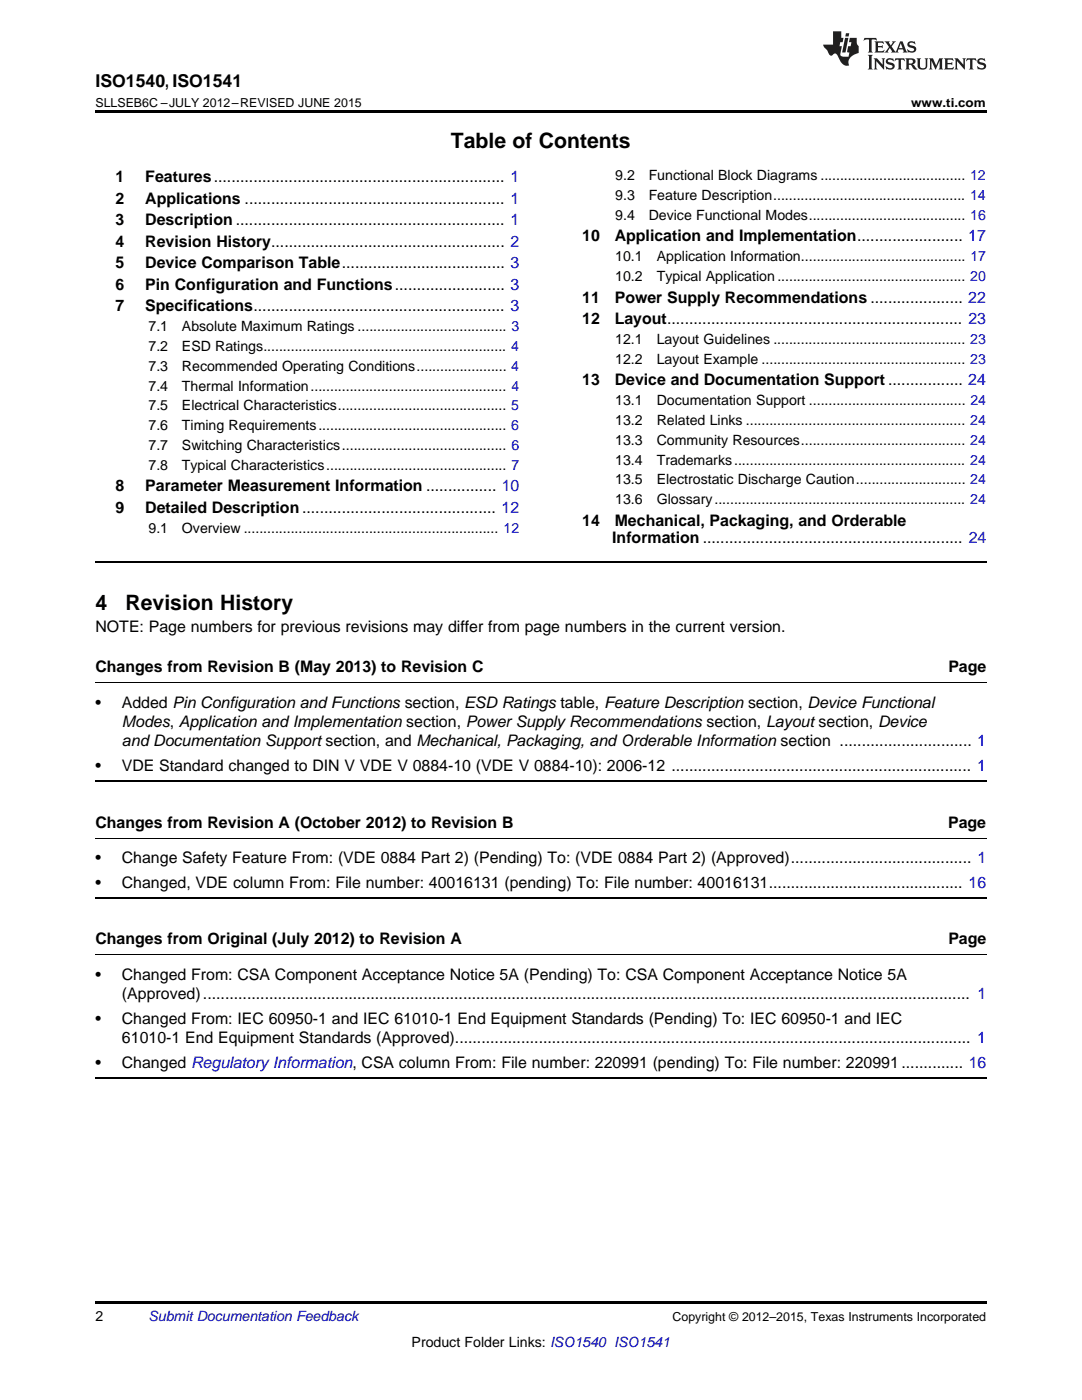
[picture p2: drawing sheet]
<svg xmlns="http://www.w3.org/2000/svg" width="216mm" height="279mm" viewBox="0 0 216 279" stroke-linecap="round" stroke-linejoin="round" font-family="sans-serif">
<defs><g id="words">
<g font-size="4.2">
<text x="90" y="29.6">Table of Contents</text>
<text x="19" y="121.7">4</text>
<text x="25" y="121.7">Revision History</text>
</g>
<text font-size="3.5" x="19" y="17.3">ISO1540, ISO1541</text>
<g font-size="3.2">
<text x="23" y="36.3">1</text>
<text x="23" y="40.6">2</text>
<text x="29" y="36.3">Features.................................................................. 1</text>
<text x="29" y="40.6">Applications ........................................................... 1</text>
<text x="23" y="44.9">3</text>
<text x="29" y="44.9">Description ............................................................. 1</text>
<text x="23" y="49.2">4</text>
<text x="23" y="53.6">5</text>
<text x="29" y="49.2">Revision History..................................................... 2</text>
<text x="29" y="53.6">Device Comparison Table..................................... 3</text>
<text x="116.2" y="48.2">10</text>
<text x="122.7" y="48.2">Application and Implementation........................ 17</text>
<text x="23" y="57.9">6</text>
<text x="29" y="57.9">Pin Configuration and Functions......................... 3</text>
<text x="23" y="62.2">7</text>
<text x="29" y="62.2">Specifications......................................................... 3</text>
<text x="116.2" y="60.4">11</text>
<text x="116.2" y="64.7">12</text>
<text x="122.7" y="60.4">Power Supply Recommendations ..................... 22</text>
<text x="122.7" y="64.7">Layout................................................................... 23</text>
<text x="116.2" y="76.9">13</text>
<text x="122.7" y="76.9">Device and Documentation Support ................. 24</text>
<text x="23" y="98.1">8</text>
<text x="29" y="98.1">Parameter Measurement Information ................ 10</text>
<text x="23" y="102.4">9</text>
<text x="29" y="102.4">Detailed Description............................................ 12</text>
<text x="116.2" y="104.9">14</text>
<text x="122.7" y="104.9">Mechanical, Packaging, and Orderable</text>
<text x="122.2" y="108.4">Information ........................................................... 24</text>
<text x="19" y="126">NOTE: Page numbers for previous revisions may differ from page numbers in the current version.</text>
<text x="19" y="134.2">Changes from Revision B (May 2013) to Revision C</text>
<text x="189.2" y="134.2">Page</text>
<text x="19" y="141.2">•</text>
<text x="24.3" y="141.2">Added Pin Configuration and Functions section, ESD Ratings table, Feature Description section, Device Functional</text>
<text x="24.3" y="145.1">Modes, Application and Implementation section, Power Supply Recommendations section, Layout section, Device</text>
<text x="24.3" y="149">and Documentation Support section, and Mechanical, Packaging, and Orderable Information section .............................. 1</text>
<text x="19" y="153.9">•</text>
<text x="24.3" y="153.9">VDE Standard changed to DIN V VDE V 0884-10 (VDE V 0884-10): 2006-12 .................................................................... 1</text>
<text x="19" y="165.2">Changes from Revision A (October 2012) to Revision B</text>
<text x="189.2" y="165.2">Page</text>
<text x="19" y="172.3">•</text>
<text x="24.3" y="172.3">Change Safety Feature From: (VDE 0884 Part 2) (Pending) To: (VDE 0884 Part 2) (Approved)......................................... 1</text>
<text x="19" y="177.2">•</text>
<text x="24.3" y="177.2">Changed, VDE column From: File number: 40016131 (pending) To: File number: 40016131............................................ 16</text>
<text x="19" y="188.5">Changes from Original (July 2012) to Revision A</text>
<text x="189.2" y="188.5">Page</text>
<text x="19" y="195.5">•</text>
<text x="24.3" y="195.5">Changed From: CSA Component Acceptance Notice 5A (Pending) To: CSA Component Acceptance Notice 5A</text>
<text x="24.3" y="199.4">(Approved).............................................................................................................................................................................. 1</text>
<text x="19" y="204.4">•</text>
<text x="24.3" y="204.4">Changed From: IEC 60950-1 and IEC 61010-1 End Equipment Standards (Pending) To: IEC 60950-1 and IEC</text>
<text x="24.3" y="208.2">61010-1 End Equipment Standards (Approved)..................................................................................................................... 1</text>
<text x="19" y="213.2">•</text>
<text x="24.3" y="213.2">Changed Regulatory Information, CSA column From: File number: 220991 (pending) To: File number: 220991.............. 16</text>
</g>
<g font-size="2.8">
<text x="122.8" y="36">9.2</text>
<text x="129.4" y="36">Functional Block Diagrams ..................................... 12</text>
<text x="122.8" y="39.9">9.3</text>
<text x="129.4" y="39.9">Feature Description................................................. 14</text>
<text x="122.8" y="43.9">9.4</text>
<text x="129.4" y="43.9">Device Functional Modes........................................ 16</text>
<text x="122.8" y="52.1">10.1</text>
<text x="131" y="52.1">Application Information.......................................... 17</text>
<text x="122.8" y="56.1">10.2</text>
<text x="131" y="56.1">Typical Application ................................................ 20</text>
<text x="29.6" y="66.1">7.1</text>
<text x="29.6" y="70.1">7.2</text>
<text x="36.3" y="66.1">Absolute Maximum Ratings ...................................... 3</text>
<text x="36.3" y="70.1">ESD Ratings.............................................................. 4</text>
<text x="122.8" y="68.7">12.1</text>
<text x="131" y="68.7">Layout Guidelines ................................................. 23</text>
<text x="29.6" y="74">7.3</text>
<text x="29.6" y="78">7.4</text>
<text x="36.3" y="74">Recommended Operating Conditions....................... 4</text>
<text x="36.3" y="78">Thermal Information.................................................. 4</text>
<text x="122.8" y="72.6">12.2</text>
<text x="131" y="72.6">Layout Example .................................................... 23</text>
<text x="29.6" y="81.9">7.5</text>
<text x="36.3" y="81.9">Electrical Characteristics........................................... 5</text>
<text x="122.8" y="80.9">13.1</text>
<text x="131" y="80.9">Documentation Support ........................................ 24</text>
<text x="29.6" y="85.9">7.6</text>
<text x="29.6" y="89.8">7.7</text>
<text x="36.3" y="85.9">Timing Requirements................................................ 6</text>
<text x="36.3" y="89.8">Switching Characteristics.......................................... 6</text>
<text x="122.8" y="84.8">13.2</text>
<text x="122.8" y="88.8">13.3</text>
<text x="131" y="84.8">Related Links ........................................................ 24</text>
<text x="131" y="88.8">Community Resources.......................................... 24</text>
<text x="29.6" y="93.8">7.8</text>
<text x="36.3" y="93.8">Typical Characteristics.............................................. 7</text>
<text x="122.8" y="92.7">13.4</text>
<text x="131" y="92.7">Trademarks........................................................... 24</text>
<text x="122.8" y="96.7">13.5</text>
<text x="122.8" y="100.6">13.6</text>
<text x="131" y="96.7">Electrostatic Discharge Caution............................ 24</text>
<text x="131" y="100.6">Glossary................................................................ 24</text>
<text x="29.6" y="106.3">9.1</text>
<text x="36.3" y="106.3">Overview ................................................................. 12</text>
<text x="19" y="263.6">2</text>
<text x="82.1" y="268.9">Product Folder Links: ISO1540 ISO1541</text>
</g>
<text font-size="2.8" fill="#0000c8" x="29.6" y="263.6">Submit Documentation Feedback</text>
<g font-size="2.5">
<text x="19" y="21.4">SLLSEB6C –JULY 2012–REVISED JUNE 2015</text>
<text x="181.8" y="21.4">www.ti.com</text>
<text x="134.2" y="263.6">Copyright © 2012–2015, Texas Instruments Incorporated</text>
</g>
</g></defs>
<path d="M19 22h177.8v.5h-177.8zM19 259.7h177.8v.5h-177.8z" fill="#000"/>
<path d="M19 112.1h177.8M19 155.9h177.8M19 179.1h177.8M19 215.1h177.8" fill="none" stroke="#000" stroke-width=".35"/>
<path d="M19 136.2h177.8M19 167.3h177.8M19 190.6h177.8" fill="none" stroke="#000" stroke-width=".2"/>
<g fill="#231f20">
<path d="M172.5 7.6l-.1 .5 .4-.2h.6v.1v2.1l-.2 .4h.9l-.2-.4v-2.1l.1-.1h.5l.5 .2-.2-.5zM174.5 8.3l.2 .3v1.5l-.2 .4h1.8l.2-.6a1.04 1.04 0 0 1-1.3 .2v-.7h.6l.3 .2v-.6l-.3 .2h-.6v-.6l.8-.1 .4 .3-.2-.5zM176.5 8.3l.9 1.1-.9 1.1h.8l-.2-.2 .4-.7 .5 .7-.2 .2h1.5l-.2-.2 .2-.4h.9l.1 .4-.2 .2h1l-.3-.3-.7-1.9h-.5l-.9 2-.8-1 .9-1h-.8l.1 .3-.4 .5-.3-.6 .1-.2zM179.7 8.6l.4 1h-.7zM181.3 8.4a.63 .63 0 0 0-.2 .7 .63 .63 0 0 0 .6 .4l.6 .2 .1 .2a.75 .75 0 0 1-.7 .4 .75 .75 0 0 1-.6-.5l.1 .7 .1-.1a1.11 1.11 0 0 0 1.5-.6 1.13 1.13 0 0 0-1.2-.8l-.1-.4a1.04 1.04 0 0 1 1.2 .2l-.2-.5-.2 .1-.4-.2zM173.2 10.9l.2 .4v2.2l-.2 .4h1l-.3-.4v-2.2l.3-.4zM174.3 11.6l.3 .4v1.5l-.3 .4h.8l-.2-.4v-1.3l1.5 1.7v-1.9l.2-.4h-.7l.2 .4v.9l-1.1-1.3zM177 11.8a.62 .62 0 0 0-.2 .7 .62 .62 0 0 0 .6 .4l.6 .1 .1 .3a.76 .76 0 0 1-.7 .3 .76 .76 0 0 1-.7-.4l.2 .7 .1-.1a1.11 1.11 0 0 0 1.5-.6 1.13 1.13 0 0 0-1.2-.8l-.1-.4a1.04 1.04 0 0 1 1.2 .2l-.2-.6-.2 .1-.5-.1zM178.7 11.6l-.2 .6a.61 .61 0 0 1 .8-.3v1.6l-.2 .4h.9l-.2-.4v-1.6a.63 .63 0 0 1 .7 .3l-.1-.6zM180.6 11.6l.3 .4v1.5l-.3 .4h1l-.2-.2-.1-.8 .6 .2a.76 .76 0 0 0 1.2 .7l-1-1a.58 .58 0 0 0 .6-.5 .58 .58 0 0 0-.5-.6zM181.4 11.9h.1a.45 .45 0 0 1 .5 .1 .45 .45 0 0 1 .1 .5l-.8 .2zM182.9 11.6l.2 .2a2.17 2.17 0 0 0 .3 1.9 .99 .99 0 0 0 1.6-.6v-1.1l.2-.4h-.7l.2 .2a1.92 1.92 0 0 1-.2 1.8 .6 .6 0 0 1-.9-.5v-1.1l.2-.4zM185.4 11.6l.2 .4v1.5l-.2 .4h.7l-.2-.4v-1.4l.8 1.8 .8-1.8v1.4l-.2 .4h.9l-.2-.4v-1.5l.2-.4h-.8l-.6 1.5-.6-1.5zM188.4 11.6l.2 .4v1.5l-.2 .4h1.8l.1-.6a1.04 1.04 0 0 1-1.2 .1v-.6h.5l.4 .2v-.6l-.4 .2h-.5v-.7h.8l.3 .3-.1-.6zM190.5 11.6l.2 .4v1.5l-.2 .4h.7l-.2-.4v-1.3l1.5 1.7v-1.9l.2-.4h-.7l.2 .4v.9l-1.1-1.3zM192.9 11.6l-.1 .6a.61 .61 0 0 1 .7-.3l.1 1.6-.3 .4h1l-.3-.4 .1-1.6a.63 .63 0 0 1 .7 .3l-.1-.6zM195.2 11.8a.62 .62 0 0 0-.2 .7 .62 .62 0 0 0 .6 .4l.6 .1 .1 .3a.76 .76 0 0 1-.7 .3 .76 .76 0 0 1-.6-.4l.1 .7 .1-.1a1.11 1.11 0 0 0 1.6-.6 1.13 1.13 0 0 0-1.3-.8l-.1-.4a1.04 1.04 0 0 1 1.2 .2l-.1-.6-.2 .1-.5-.1z"/>
<path d="M166.2 6.3v2.6h-1.9v.4l.8 .9a.91 .91 0 0 0 1 .8 .56 .56 0 0 1 .5-.3 .56 .56 0 0 1 .5 .3l.4 .8a1.53 1.53 0 0 0 1.9 1.2 1.54 1.54 0 0 1 1-2.1l.9-.3v-1.4a1.52 1.52 0 0 1-.4-1.6h-1.3l-.2 .8h.5l-.2 .8h-.5l-.1 1v.2l.4 .1-.2 .8a1.93 1.93 0 0 1-1.6-.3l.3-1.8h-.5l.2-.8h.4l.2-.8h-.4v-1.3zM168.6 7.6l-.6 2.9h.7l.6-2.9zM168.8 6.6l-.1 .7h.6l.2-.7z"/>
</g>
<use href="#words"/>
</svg>
